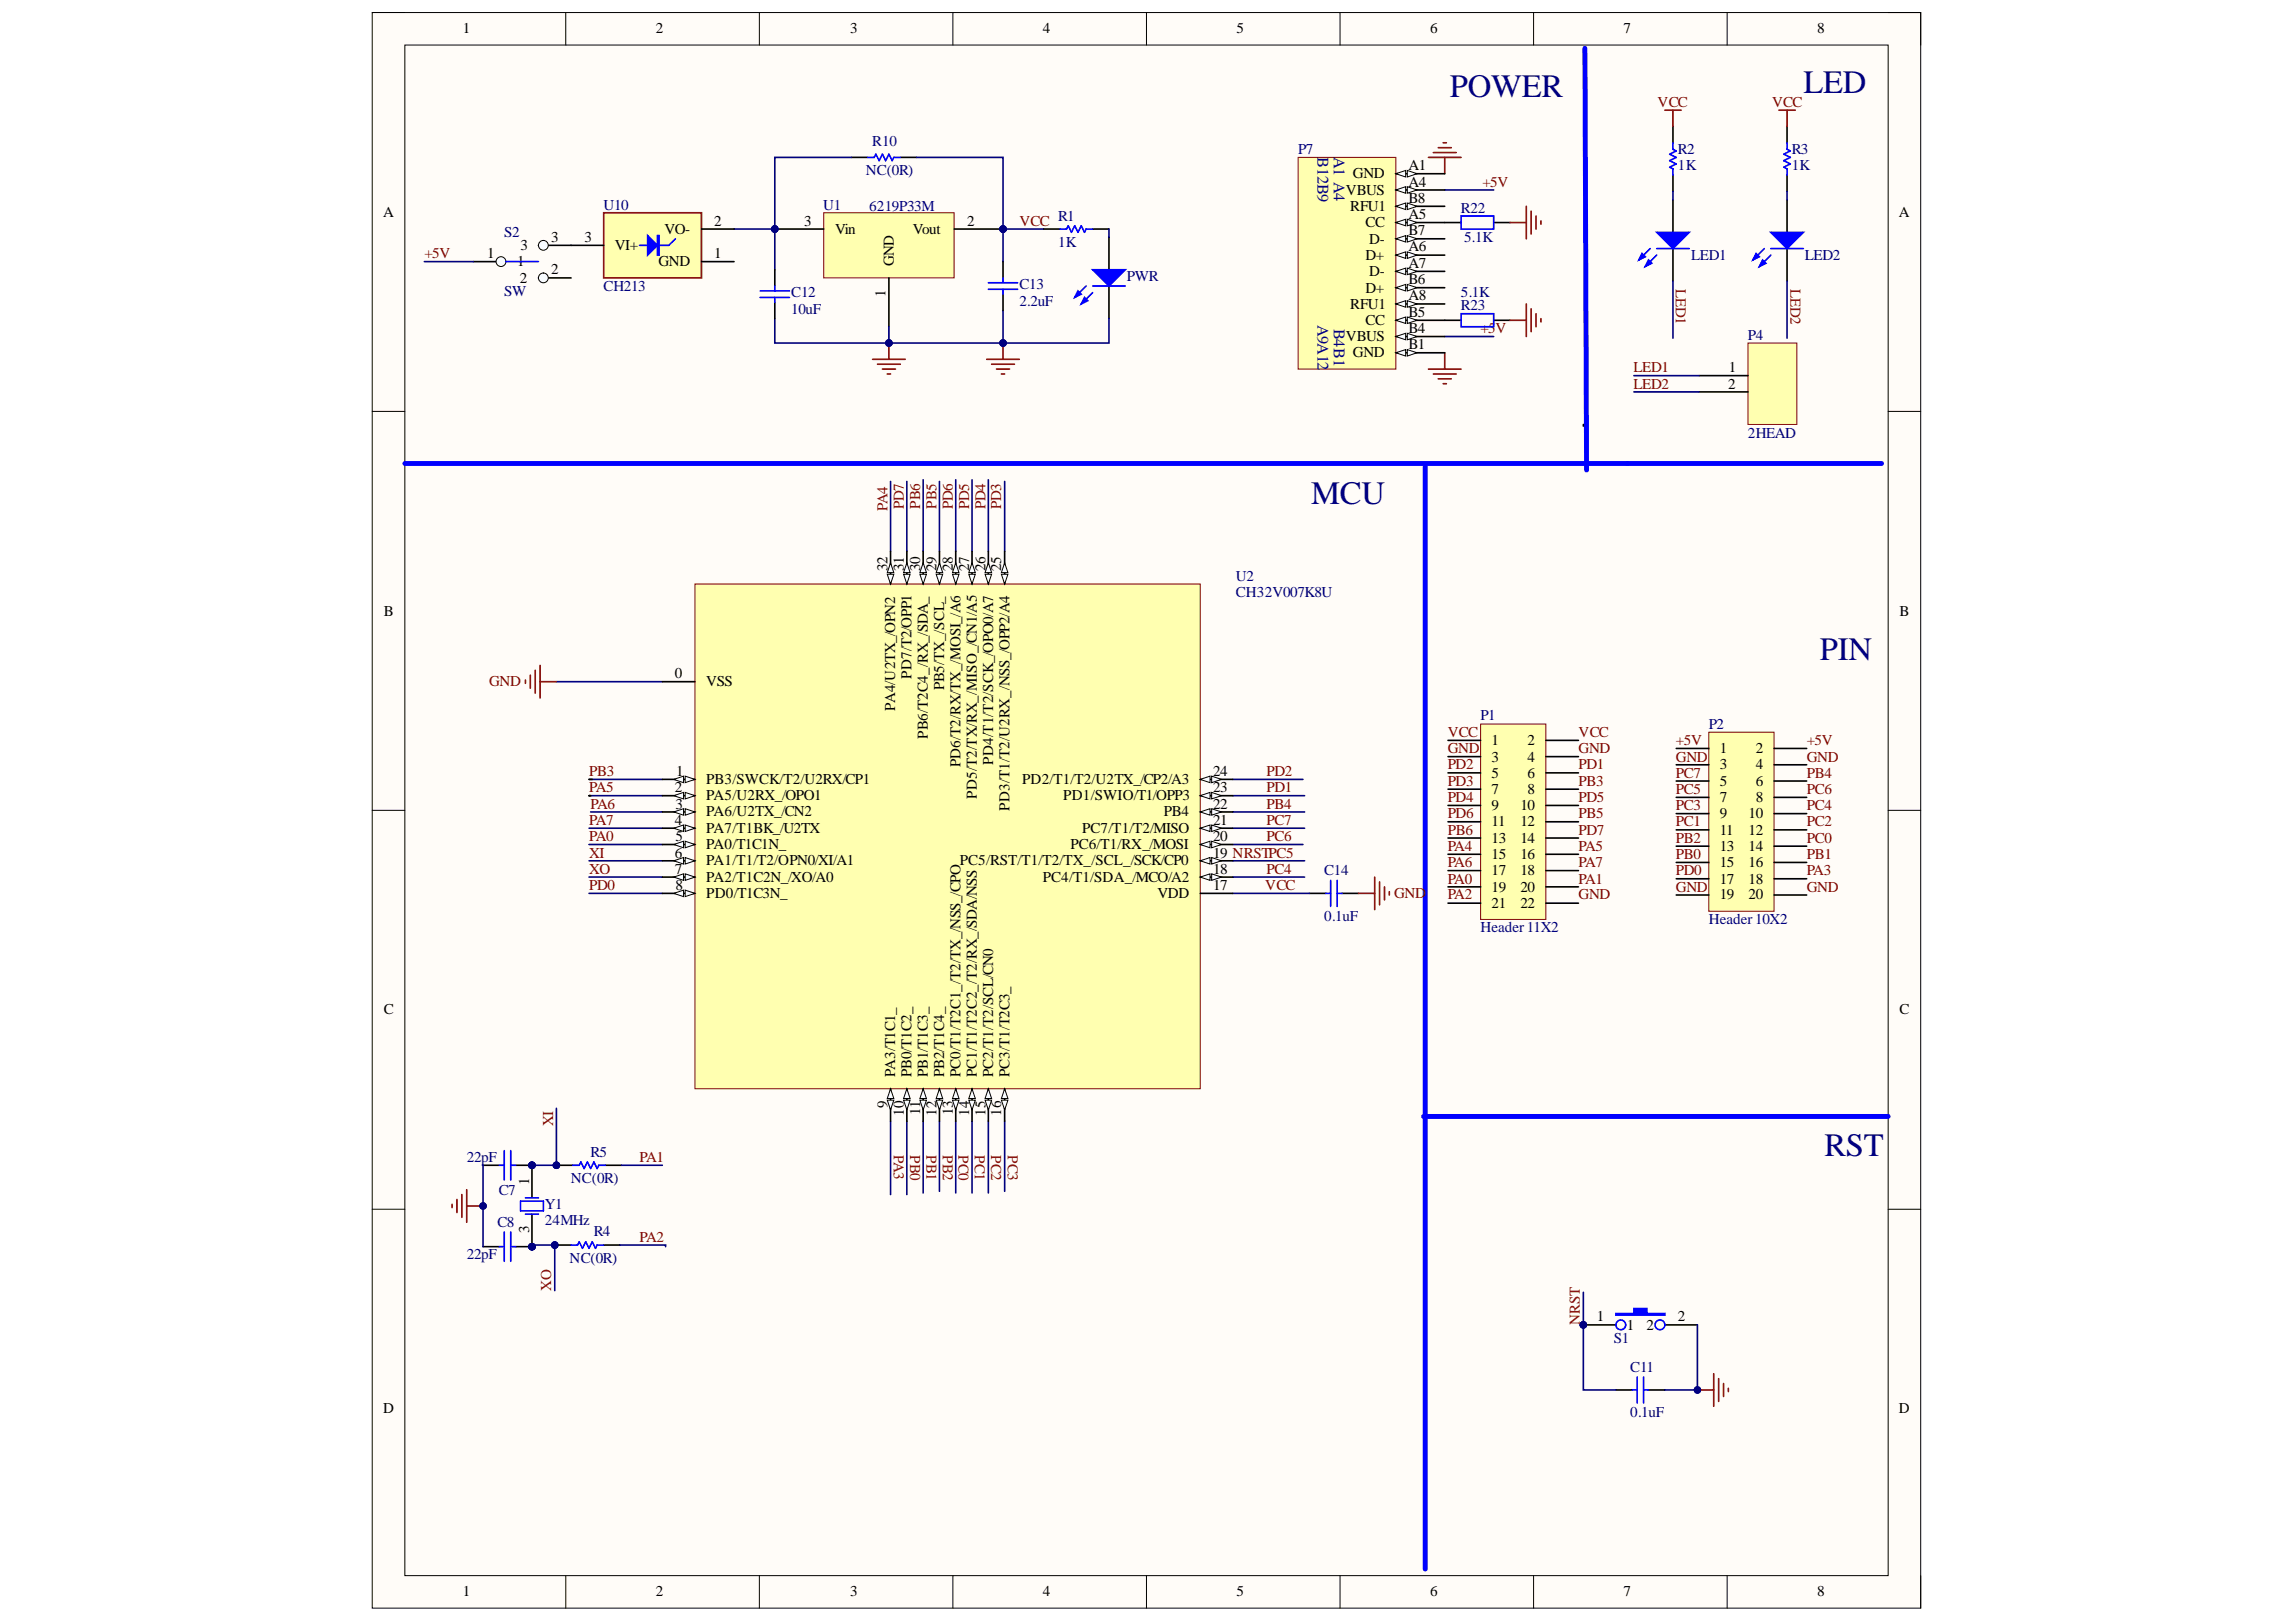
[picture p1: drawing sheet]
<svg xmlns="http://www.w3.org/2000/svg" width="297mm" height="210mm" viewBox="0 0 297 210" stroke-linecap="round" stroke-linejoin="round" font-family="sans-serif">
<defs><g id="words">
<g font-size="4.2" fill="#000080">
<text x="187.6" y="12.5">POWER</text>
<text x="233.3" y="12.1">LED</text>
<text x="169.6" y="65.2">MCU</text>
<text x="235.4" y="85.4">PIN</text>
<text x="236" y="149.6">RST</text>
</g>
<g font-size="2.1" fill="#000080">
<text x="170.5" y="20.4" transform="rotate(90 170.5 20.4)">B12B9</text>
<text x="172.6" y="20.4" transform="rotate(90 172.6 20.4)">A1 A4</text>
<text x="170.5" y="42.1" transform="rotate(90 170.5 42.1)">A9A12</text>
<text x="172.6" y="42.5" transform="rotate(90 172.6 42.5)">B4B1</text>
</g>
<g font-size="1.9">
<text x="59.9" y="4.3">1</text>
<text x="84.9" y="4.3">2</text>
<text x="110" y="4.3">3</text>
<text x="134.9" y="4.3">4</text>
<text x="160" y="4.3">5</text>
<text x="185" y="4.3">6</text>
<text x="210.1" y="4.3">7</text>
<text x="235.1" y="4.3">8</text>
<text x="175" y="23.1">GND</text>
<text x="182.2" y="22.1">A1</text>
<text x="49.6" y="28.1">A</text>
<text x="92.4" y="29.2">2</text>
<text x="104.1" y="29.2">3</text>
<text x="125.1" y="29.2">2</text>
<text x="174.1" y="25.2">VBUS</text>
<text x="174.7" y="27.3">RFU1</text>
<text x="176.6" y="29.4">CC</text>
<text x="182.2" y="26.3">B8</text>
<text x="182.2" y="24.2">A4</text>
<text x="182.2" y="28.4">A5</text>
<text x="245.7" y="28.1">A</text>
<text x="63" y="33.4">1</text>
<text x="66.9" y="34.5">1</text>
<text x="67.3" y="32.4">3</text>
<text x="71.3" y="31.3">3</text>
<text x="71.3" y="35.5">2</text>
<text x="75.6" y="31.3">3</text>
<text x="79.5" y="32.4">VI+</text>
<text x="85.2" y="34.5">GND</text>
<text x="86" y="30.3">VO-</text>
<text x="92.4" y="33.4">1</text>
<text x="108" y="30.3">Vin</text>
<text x="115.6" y="34.5" transform="rotate(-90 115.6 34.5)">GND</text>
<text x="118.1" y="30.3">Vout</text>
<text x="176.6" y="33.6">D+</text>
<text x="177.1" y="31.5">D-</text>
<text x="177.1" y="35.8">D-</text>
<text x="182.2" y="30.4">B7</text>
<text x="182.2" y="32.5">A6</text>
<text x="182.2" y="34.7">A7</text>
<text x="67.3" y="36.6">2</text>
<text x="114.5" y="38.4" transform="rotate(-90 114.5 38.4)">1</text>
<text x="174.7" y="40">RFU1</text>
<text x="176.6" y="37.9">D+</text>
<text x="182.2" y="41">B5</text>
<text x="182.2" y="36.8">B6</text>
<text x="182.2" y="38.9">A8</text>
<text x="174.1" y="44.1">VBUS</text>
<text x="175" y="46.2">GND</text>
<text x="176.6" y="42.1">CC</text>
<text x="182.2" y="45.2">B1</text>
<text x="182.2" y="43.1">B4</text>
<text x="223.6" y="50.3">2</text>
<text x="223.7" y="48.2">1</text>
<text x="114.8" y="73.9" transform="rotate(-90 114.8 73.9)">32</text>
<text x="116.9" y="73.9" transform="rotate(-90 116.9 73.9)">31</text>
<text x="119" y="73.9" transform="rotate(-90 119 73.9)">30</text>
<text x="121.1" y="73.9" transform="rotate(-90 121.1 73.9)">29</text>
<text x="123.3" y="73.9" transform="rotate(-90 123.3 73.9)">28</text>
<text x="125.4" y="73.9" transform="rotate(-90 125.4 73.9)">27</text>
<text x="127.5" y="73.9" transform="rotate(-90 127.5 73.9)">26</text>
<text x="129.5" y="73.9" transform="rotate(-90 129.5 73.9)">25</text>
<text x="49.7" y="79.7">B</text>
<text x="245.8" y="79.7">B</text>
<text x="87.3" y="87.7">0</text>
<text x="91.4" y="88.8">VSS</text>
<text x="117.9" y="87.8" transform="rotate(-90 117.9 87.8)">PD7/T2/OPP1</text>
<text x="122.2" y="89.3" transform="rotate(-90 122.2 89.3)">PB5/TX_/SCL_</text>
<text x="115.8" y="92" transform="rotate(-90 115.8 92)">PA4/U2TX_/OPN2</text>
<text x="120" y="95.6" transform="rotate(-90 120 95.6)">PB6/T2C4_/RX_/SDA_</text>
<text x="87.5" y="100.4">1</text>
<text x="91.4" y="101.5">PB3/SWCK/T2/U2RX/CP1</text>
<text x="124.3" y="99.3" transform="rotate(-90 124.3 99.3)">PD6/T2/RX/TX_/MOSI_/A6</text>
<text x="128.5" y="99" transform="rotate(-90 128.5 99)">PD4/T1/T2/SCK_/OPO0/A7</text>
<text x="132.2" y="101.5">PD2/T1/T2/U2TX_/CP2/A3</text>
<text x="156.9" y="100.4">24</text>
<text x="193" y="96.4">1</text>
<text x="193" y="98.6">3</text>
<text x="193" y="100.7">5</text>
<text x="197.6" y="96.4">2</text>
<text x="197.6" y="98.6">4</text>
<text x="197.6" y="100.7">6</text>
<text x="222.5" y="97.5">1</text>
<text x="222.5" y="99.6">3</text>
<text x="222.5" y="101.7">5</text>
<text x="227.1" y="97.5">2</text>
<text x="227.1" y="99.6">4</text>
<text x="227.1" y="101.7">6</text>
<text x="87.3" y="102.5">2</text>
<text x="87.3" y="106.8">4</text>
<text x="87.4" y="104.6">3</text>
<text x="91.4" y="103.5">PA5/U2RX_/OPO1</text>
<text x="91.4" y="105.7">PA6/U2TX_/CN2</text>
<text x="91.4" y="107.8">PA7/T1BK_/U2TX</text>
<text x="126.4" y="103.4" transform="rotate(-90 126.4 103.4)">PD5/T2/TX/RX_/MISO_/CN1/A5</text>
<text x="130.6" y="104.9" transform="rotate(-90 130.6 104.9)">PD3/T1/T2/U2RX_/NSS_/OPP2/A4</text>
<text x="137.6" y="103.5">PD1/SWIO/T1/OPP3</text>
<text x="140" y="107.8">PC7/T1/T2/MISO</text>
<text x="150.6" y="105.7">PB4</text>
<text x="156.9" y="102.5">23</text>
<text x="156.9" y="106.8">21</text>
<text x="156.9" y="104.6">22</text>
<text x="193" y="102.7">7</text>
<text x="193" y="104.8">9</text>
<text x="193" y="106.9">11</text>
<text x="196.7" y="104.8">10</text>
<text x="196.7" y="106.9">12</text>
<text x="197.6" y="102.7">8</text>
<text x="222.5" y="103.8">7</text>
<text x="222.5" y="105.9">9</text>
<text x="226.2" y="105.9">10</text>
<text x="227.1" y="103.8">8</text>
<text x="87.3" y="111">6</text>
<text x="87.3" y="113.1">7</text>
<text x="87.4" y="108.9">5</text>
<text x="91.4" y="112">PA1/T1/T2/OPN0/XI/A1</text>
<text x="91.4" y="109.9">PA0/T1C1N_</text>
<text x="124.2" y="112">PC5/RST/T1/T2/TX_/SCL_/SCK/CP0</text>
<text x="138.5" y="109.9">PC6/T1/RX_/MOSI</text>
<text x="156.9" y="113.1">18</text>
<text x="156.9" y="111">19 NRSTPC5</text>
<text x="156.9" y="108.9">20</text>
<text x="193" y="109">13</text>
<text x="193" y="111.2">15</text>
<text x="193" y="113.3">17</text>
<text x="196.7" y="109">14</text>
<text x="196.7" y="111.2">16</text>
<text x="196.7" y="113.3">18</text>
<text x="222.5" y="108">11</text>
<text x="222.5" y="110.1">13</text>
<text x="222.5" y="112.3">15</text>
<text x="226.2" y="108">12</text>
<text x="226.2" y="110.1">14</text>
<text x="226.2" y="112.3">16</text>
<text x="87.4" y="115.2">8</text>
<text x="91.4" y="114.1">PA2/T1C2N_/XO/A0</text>
<text x="91.4" y="116.2">PD0/T1C3N_</text>
<text x="134.9" y="114.1">PC4/T1/SDA_/MCO/A2</text>
<text x="149.7" y="116.2">VDD</text>
<text x="156.9" y="115.2">17</text>
<text x="193" y="115.4">19</text>
<text x="193" y="117.5">21</text>
<text x="196.7" y="115.4">20</text>
<text x="196.7" y="117.5">22</text>
<text x="222.5" y="114.4">17</text>
<text x="222.5" y="116.4">19</text>
<text x="226.2" y="114.4">18</text>
<text x="226.2" y="116.4">20</text>
<text x="49.7" y="131.3">C</text>
<text x="245.8" y="131.3">C</text>
<text x="114.8" y="143.4" transform="rotate(-90 114.8 143.4)">9</text>
<text x="115.8" y="139.4" transform="rotate(-90 115.8 139.4)">PA3/T1C1_</text>
<text x="117.9" y="139.4" transform="rotate(-90 117.9 139.4)">PB0/T1C2_</text>
<text x="120" y="139.4" transform="rotate(-90 120 139.4)">PB1/T1C3_</text>
<text x="122.2" y="139.4" transform="rotate(-90 122.2 139.4)">PB2/T1C4_</text>
<text x="124.3" y="139.4" transform="rotate(-90 124.3 139.4)">PC0/T1/T2C1_/T2/TX_/NSS_/CPO</text>
<text x="126.4" y="139.4" transform="rotate(-90 126.4 139.4)">PC1/T1/T2C2_/T2/RX_/SDA/NSS</text>
<text x="128.5" y="139.4" transform="rotate(-90 128.5 139.4)">PC2/T1/T2/SCL/CN0</text>
<text x="130.6" y="139.4" transform="rotate(-90 130.6 139.4)">PC3/T1/T2C3_</text>
<text x="116.9" y="144.4" transform="rotate(-90 116.9 144.4)">10</text>
<text x="119" y="144.3" transform="rotate(-90 119 144.3)">11</text>
<text x="121.1" y="144.4" transform="rotate(-90 121.1 144.4)">12</text>
<text x="123.3" y="144.3" transform="rotate(-90 123.3 144.3)">13</text>
<text x="125.4" y="144.4" transform="rotate(-90 125.4 144.4)">14</text>
<text x="127.5" y="144.4" transform="rotate(-90 127.5 144.4)">15</text>
<text x="129.5" y="144.4" transform="rotate(-90 129.5 144.4)">16</text>
<text x="68.4" y="153.3" transform="rotate(-90 68.4 153.3)">1</text>
<text x="68.4" y="159.6" transform="rotate(-90 68.4 159.6)">3</text>
<text x="206.6" y="171">1</text>
<text x="210.5" y="172.1">1</text>
<text x="213" y="172.1">2</text>
<text x="217.1" y="171">2</text>
<text x="49.6" y="182.9">D</text>
<text x="245.7" y="182.9">D</text>
<text x="59.9" y="206.6">1</text>
<text x="84.9" y="206.6">2</text>
<text x="110" y="206.6">3</text>
<text x="134.9" y="206.6">4</text>
<text x="160" y="206.6">5</text>
<text x="185" y="206.6">6</text>
<text x="210.1" y="206.6">7</text>
<text x="235.1" y="206.6">8</text>
</g>
<g font-size="1.9" fill="#800000">
<text x="214.5" y="13.9">VCC</text>
<text x="229.3" y="13.9">VCC</text>
<text x="131.9" y="29.2">VCC</text>
<text x="191.8" y="24.2">+5V</text>
<text x="54.9" y="33.4">+5V</text>
<text x="216.8" y="37.4" transform="rotate(90 216.8 37.4)">LED1</text>
<text x="231.6" y="37.4" transform="rotate(90 231.6 37.4)">LED2</text>
<text x="191.5" y="43.1">+5V</text>
<text x="211.3" y="48.2">LED1</text>
<text x="211.3" y="50.3">LED2</text>
<text x="116.9" y="65.8" transform="rotate(-90 116.9 65.8)">PD7</text>
<text x="119" y="65.8" transform="rotate(-90 119 65.8)">PB6</text>
<text x="121.1" y="65.8" transform="rotate(-90 121.1 65.8)">PB5</text>
<text x="123.3" y="65.8" transform="rotate(-90 123.3 65.8)">PD6</text>
<text x="125.4" y="65.8" transform="rotate(-90 125.4 65.8)">PD5</text>
<text x="127.5" y="65.8" transform="rotate(-90 127.5 65.8)">PD4</text>
<text x="129.5" y="65.8" transform="rotate(-90 129.5 65.8)">PD3</text>
<text x="114.8" y="66.1" transform="rotate(-90 114.8 66.1)">PA4</text>
<text x="63.3" y="88.8">GND</text>
<text x="187.3" y="95.3">VCC</text>
<text x="204.2" y="95.3">VCC</text>
<text x="76.2" y="100.4">PB3</text>
<text x="163.9" y="100.4">PD2</text>
<text x="187.3" y="97.5">GND</text>
<text x="187.3" y="101.7">PD3</text>
<text x="187.3" y="99.6">PD2</text>
<text x="204.2" y="97.5">GND</text>
<text x="204.2" y="101.7">PB3</text>
<text x="204.2" y="99.6">PD1</text>
<text x="216.8" y="98.6">GND</text>
<text x="216.8" y="96.4">+5V</text>
<text x="216.8" y="100.7">PC7</text>
<text x="233.7" y="98.6">GND</text>
<text x="233.7" y="96.4">+5V</text>
<text x="233.7" y="100.7">PB4</text>
<text x="76.2" y="102.5">PA5</text>
<text x="76.2" y="106.8">PA7</text>
<text x="76.4" y="104.6">PA6</text>
<text x="163.9" y="102.5">PD1</text>
<text x="163.9" y="104.6">PB4</text>
<text x="163.9" y="106.8">PC7</text>
<text x="187.3" y="105.9">PD6</text>
<text x="187.3" y="103.8">PD4</text>
<text x="204.2" y="105.9">PB5</text>
<text x="204.2" y="103.8">PD5</text>
<text x="216.8" y="106.9">PC1</text>
<text x="216.8" y="104.8">PC3</text>
<text x="216.8" y="102.7">PC5</text>
<text x="233.7" y="106.9">PC2</text>
<text x="233.7" y="102.7">PC6</text>
<text x="233.7" y="104.8">PC4</text>
<text x="76.2" y="108.9">PA0</text>
<text x="76.2" y="111">XI</text>
<text x="76.2" y="113.1">XO</text>
<text x="163.9" y="108.9">PC6</text>
<text x="163.9" y="113.1">PC4</text>
<text x="187.3" y="112.3">PA6</text>
<text x="187.3" y="110.1">PA4</text>
<text x="187.3" y="108">PB6</text>
<text x="204.2" y="110.1">PA5</text>
<text x="204.2" y="112.3">PA7</text>
<text x="204.2" y="108">PD7</text>
<text x="216.8" y="113.3">PD0</text>
<text x="216.8" y="111.2">PB0</text>
<text x="216.8" y="109">PB2</text>
<text x="233.7" y="113.3">PA3</text>
<text x="233.7" y="111.2">PB1</text>
<text x="233.7" y="109">PC0</text>
<text x="76.2" y="115.2">PD0</text>
<text x="163.7" y="115.2">VCC</text>
<text x="180.4" y="116.2">GND</text>
<text x="187.3" y="114.4">PA0</text>
<text x="187.3" y="116.4">PA2</text>
<text x="204.2" y="114.4">PA1</text>
<text x="204.2" y="116.4">GND</text>
<text x="216.8" y="115.4">GND</text>
<text x="233.7" y="115.4">GND</text>
<text x="71.6" y="145.7" transform="rotate(-90 71.6 145.7)">XI</text>
<text x="115.6" y="149.5" transform="rotate(90 115.6 149.5)">PA3</text>
<text x="117.8" y="149.5" transform="rotate(90 117.8 149.5)">PB0</text>
<text x="119.9" y="149.5" transform="rotate(90 119.9 149.5)">PB1</text>
<text x="122" y="149.5" transform="rotate(90 122 149.5)">PB2</text>
<text x="124" y="149.5" transform="rotate(90 124 149.5)">PC0</text>
<text x="126.1" y="149.5" transform="rotate(90 126.1 149.5)">PC1</text>
<text x="128.3" y="149.5" transform="rotate(90 128.3 149.5)">PC2</text>
<text x="130.4" y="149.5" transform="rotate(90 130.4 149.5)">PC3</text>
<text x="82.7" y="150.4">PA1</text>
<text x="82.7" y="160.7">PA2</text>
<text x="71.3" y="167" transform="rotate(-90 71.3 167)">XO</text>
<text x="204.4" y="171.4" transform="rotate(-90 204.4 171.4)">NRST</text>
</g>
<g font-size="1.9" fill="#000080">
<text x="112" y="22.7">NC(0R)</text>
<text x="112.9" y="18.8">R10</text>
<text x="167.9" y="19.9">P7</text>
<text x="217.1" y="22.1">1K</text>
<text x="217.1" y="19.9">R2</text>
<text x="231.8" y="22.1">1K</text>
<text x="231.8" y="19.9">R3</text>
<text x="78.1" y="27.1">U10</text>
<text x="106.5" y="27.1">U1</text>
<text x="112.4" y="27.3">6219P33M</text>
<text x="136.9" y="28.6">R1</text>
<text x="189" y="27.6">R22</text>
<text x="65.2" y="30.7">S2</text>
<text x="136.9" y="31.9">1K</text>
<text x="189.4" y="31.3">5.1K</text>
<text x="218.8" y="33.6">LED1</text>
<text x="233.5" y="33.6">LED2</text>
<text x="65.2" y="38.3">SW</text>
<text x="78.1" y="37.6">CH213</text>
<text x="102.4" y="38.5">C12</text>
<text x="102.4" y="40.6">10uF</text>
<text x="131.9" y="37.4">C13</text>
<text x="131.9" y="39.6">2.2uF</text>
<text x="145.8" y="36.3">PWR</text>
<text x="189" y="40.1">R23</text>
<text x="189" y="38.5">5.1K</text>
<text x="226.1" y="44">P4</text>
<text x="226.1" y="56.6">2HEAD</text>
<text x="159.9" y="75.1">U2</text>
<text x="159.9" y="77.3">CH32V007K8U</text>
<text x="191.5" y="93.2">P1</text>
<text x="221.1" y="94.3">P2</text>
<text x="171.3" y="113.3">C14</text>
<text x="171.3" y="119.2">0.1uF</text>
<text x="221.1" y="119.6">Header 10X2</text>
<text x="191.5" y="120.6">Header 11X2</text>
<text x="76.4" y="149.7">R5</text>
<text x="60.4" y="150.4">22pF</text>
<text x="64.5" y="154.6">C7</text>
<text x="73.9" y="153.1">NC(0R)</text>
<text x="64.4" y="158.8">C8</text>
<text x="70.5" y="156.5">Y1</text>
<text x="70.5" y="158.6">24MHz</text>
<text x="76.8" y="160">R4</text>
<text x="60.4" y="163">22pF</text>
<text x="73.7" y="163.4">NC(0R)</text>
<text x="208.8" y="173.8">S1</text>
<text x="210.9" y="177.5">C11</text>
<text x="210.9" y="183.4">0.1uF</text>
</g>
</g></defs>
<path d="M48.2 1.6h200.3v206.5h-200.3z" fill-rule="evenodd" fill="#fffcf8"/>
<path d="M48.2 1.6h200.3v206.5h-200.3z" fill="none" stroke="#000" stroke-width=".13"/>
<path d="M52.4 5.8h191.9v198.1h-191.9z" fill-rule="evenodd" fill="#fffcf8"/>
<g fill="none" stroke="#000" stroke-width=".13">
<path d="M48.2 1.6h4.2M52.4 5.8h191.9v198.1h-191.9zM73.2 1.6v4.2M98.2 1.6v4.2M123.3 1.6v4.2M148.3 1.6v4.2M173.4 1.6v4.2M198.4 1.6v4.2M223.4 1.6v4.2M244.3 1.6h4.2v4.2M48.2 53.2h4.2M244.3 53.2h4.2"/>
<path d="M48.2 104.9h4.2M244.3 104.9h4.2M48.2 156.5h4.2M244.3 156.5h4.2M73.2 203.9v4.2M98.2 203.9v4.2M123.3 203.9v4.2M148.3 203.9v4.2M173.4 203.9v4.2M198.4 203.9v4.2M223.4 203.9v4.2M248.5 203.9v4.2"/>
</g>
<path d="M112.9 46.5h4.2M113.5 47.1h3M114.2 47.8h1.6M114.8 48.4h.4M115 44.4v2.1" fill="none" stroke="#800000" stroke-width=".21"/>
<circle cx="115" cy="44.4" r=".42" fill="#000080"/>
<circle cx="115" cy="44.4" r=".42" fill="none" stroke="#000080" stroke-width=".13"/>
<path d="M127.7 46.5h4.2M128.3 47.1h2.9M128.9 47.8h1.7M129.6 48.4h.4M129.8 44.4v2.1" fill="none" stroke="#800000" stroke-width=".21"/>
<circle cx="129.8" cy="44.4" r=".42" fill="#000080"/>
<circle cx="129.8" cy="44.4" r=".42" fill="none" stroke="#000080" stroke-width=".13"/>
<path d="M135 29.6h-5.2v4.3" fill="none" stroke="#000080" stroke-width=".21"/>
<circle cx="129.8" cy="29.6" r=".42" fill="#000080"/>
<circle cx="129.8" cy="29.6" r=".42" fill="none" stroke="#000080" stroke-width=".13"/>
<path d="M143.5 30.7v4.2M143.5 37v4.2" fill="none" stroke="#000" stroke-width=".21"/>
<path d="M141.4 34.9h4.2l-2.1 2.1z" fill="#00f"/>
<path d="M140.5 37l-1.5 1.5M141.4 34.9h4.2l-2.1 2.1zM141.4 37.9l-1.5 1.4" fill="none" stroke="#00f" stroke-width=".21"/>
<path d="M140.3 38.5l.4 .4-.8 .4z" fill="#00f"/>
<path d="M140.3 38.5l.4 .4-.8 .4z" fill="none" stroke="#00f" stroke-width=".21"/>
<path d="M139.5 37.6l.4 .5-.9 .4z" fill="#00f"/>
<path d="M137.1 29.6h.9l.2-.4 .4 .9 .4-.9 .5 .9 .4-.9 .4 .9 .2-.5h.9M139.5 37.6l.4 .5-.9 .4zM141.4 37h4.2" fill="none" stroke="#00f" stroke-width=".21"/>
<path d="M135 29.6h2.1M141.4 29.6h2.1" fill="none" stroke="#000" stroke-width=".21"/>
<path d="M100.2 41.2v3.2h43.3v-3.2" fill="none" stroke="#000080" stroke-width=".21"/>
<circle cx="115" cy="44.4" r=".42" fill="#000080"/>
<circle cx="115" cy="44.4" r=".42" fill="none" stroke="#000080" stroke-width=".13"/>
<circle cx="129.8" cy="44.4" r=".42" fill="#000080"/>
<circle cx="129.8" cy="44.4" r=".42" fill="none" stroke="#000080" stroke-width=".13"/>
<path d="M143.5 29.6v1.1" fill="none" stroke="#000080" stroke-width=".21"/>
<path d="M61.2 33.9h4.2" fill="none" stroke="#000" stroke-width=".21"/>
<circle cx="64.8" cy="33.9" r=".63" fill="#f8fcff"/>
<circle cx="64.8" cy="33.9" r=".63" fill="none" stroke="#000" stroke-width=".13"/>
<path d="M69.7 31.7h4.2" fill="none" stroke="#000" stroke-width=".21"/>
<circle cx="70.3" cy="31.7" r=".63" fill="#f8fcff"/>
<circle cx="70.3" cy="31.7" r=".63" fill="none" stroke="#000" stroke-width=".13"/>
<path d="M69.7 36h4.2" fill="none" stroke="#000" stroke-width=".21"/>
<circle cx="70.3" cy="36" r=".63" fill="#f8fcff"/>
<circle cx="70.3" cy="36" r=".63" fill="none" stroke="#000" stroke-width=".13"/>
<path d="M65.4 33.9h4.3" fill="none" stroke="#00f" stroke-width=".21"/>
<path d="M54.9 33.9h6.3M95 29.6h5.2v5.3" fill="none" stroke="#000080" stroke-width=".21"/>
<circle cx="100.2" cy="29.6" r=".42" fill="#000080"/>
<circle cx="100.2" cy="29.6" r=".42" fill="none" stroke="#000080" stroke-width=".13"/>
<path d="M129.8 40.2v4.2" fill="none" stroke="#000080" stroke-width=".21"/>
<circle cx="129.8" cy="44.4" r=".42" fill="#000080"/>
<circle cx="129.8" cy="44.4" r=".42" fill="none" stroke="#000080" stroke-width=".13"/>
<path d="M216.4 25.9v4.2M216.4 32.2v4.2" fill="none" stroke="#000" stroke-width=".21"/>
<path d="M214.3 30.1h4.2l-2.1 2.1z" fill="#00f"/>
<path d="M213.5 32.2l-1.5 1.4M214.3 30.1h4.2l-2.1 2.1zM214.3 33l-1.5 1.5" fill="none" stroke="#00f" stroke-width=".21"/>
<path d="M213.3 33.6l.4 .5-.9 .4z" fill="#00f"/>
<path d="M213.3 33.6l.4 .5-.9 .4z" fill="none" stroke="#00f" stroke-width=".21"/>
<path d="M212.4 32.8l.4 .4-.8 .4z" fill="#00f"/>
<path d="M216.4 18.5v.8l.5 .2-.9 .5 .9 .4-.9 .4 .9 .4-.9 .4 .4 .2v.9M212.4 32.8l.4 .4-.8 .4zM214.3 32.2h4.2" fill="none" stroke="#00f" stroke-width=".21"/>
<path d="M216.4 16.4v2.1M216.4 22.7v2.1M231.2 25.9v4.2M231.2 32.2v4.2" fill="none" stroke="#000" stroke-width=".21"/>
<path d="M229.1 30.1h4.2l-2.1 2.1z" fill="#00f"/>
<path d="M228.2 32.2l-1.4 1.4M229.1 30.1h4.2l-2.1 2.1zM229.1 33l-1.5 1.5" fill="none" stroke="#00f" stroke-width=".21"/>
<path d="M228 33.6l.5 .5-.9 .4z" fill="#00f"/>
<path d="M228 33.6l.5 .5-.9 .4z" fill="none" stroke="#00f" stroke-width=".21"/>
<path d="M227.2 32.8l.4 .4-.8 .4z" fill="#00f"/>
<path d="M231.2 18.5v.8l.4 .2-.8 .5 .8 .4-.8 .4 .8 .4-.8 .4 .4 .2v.9M227.2 32.8l.4 .4-.8 .4zM229.1 32.2h4.2" fill="none" stroke="#00f" stroke-width=".21"/>
<path d="M231.2 16.4v2.1M231.2 22.7v2.1" fill="none" stroke="#000" stroke-width=".21"/>
<path d="M216.4 24.8v1.1M216.4 36.4v7.4M231.2 24.8v1.1M231.2 36.4v7.4" fill="none" stroke="#000080" stroke-width=".21"/>
<path d="M226.1 44.4h6.4v10.5h-6.4z" fill-rule="evenodd" fill="#ffffb0"/>
<path d="M226.1 44.4h6.4v10.5h-6.4z" fill="none" stroke="#800000" stroke-width=".13"/>
<path d="M100.2 34.9v2.1M100.2 39.1v2.1M129.8 33.9v2.1M129.8 38.1v2.1M219.8 48.6h6.3M219.8 50.7h6.3" fill="none" stroke="#000" stroke-width=".21"/>
<path d="M211.4 48.6h8.4M211.4 50.7h8.4" fill="none" stroke="#000080" stroke-width=".21"/>
<path d="M98.3 38.5h3.8M98.3 37.6h3.8M100.2 37v.6M100.2 38.5v.6M127.9 36.6h3.8M127.9 37.4h3.8M129.8 36v.6M129.8 37.4v.7" fill="none" stroke="#00f" stroke-width=".21"/>
<path d="M215.4 14.3h2.1M216.4 14.3v2.1M230.1 14.3h2.2M231.2 14.3v2.1" fill="none" stroke="#800000" stroke-width=".21"/>
<circle cx="100.2" cy="29.6" r=".42" fill="#000080"/>
<circle cx="100.2" cy="29.6" r=".42" fill="none" stroke="#000080" stroke-width=".13"/>
<circle cx="129.8" cy="29.6" r=".42" fill="#000080"/>
<circle cx="129.8" cy="29.6" r=".42" fill="none" stroke="#000080" stroke-width=".13"/>
<path d="M106.6 27.5h16.8v8.5h-16.8z" fill-rule="evenodd" fill="#ffffb0"/>
<path d="M106.6 27.5h16.8v8.5h-16.8z" fill="none" stroke="#800000" stroke-width=".13"/>
<path d="M100.2 29.6h6.4" fill="none" stroke="#000" stroke-width=".21"/>
<circle cx="100.2" cy="29.6" r=".42" fill="#000080"/>
<circle cx="100.2" cy="29.6" r=".42" fill="none" stroke="#000080" stroke-width=".13"/>
<path d="M115 36v6.3M123.4 29.6h6.4" fill="none" stroke="#000" stroke-width=".21"/>
<circle cx="129.8" cy="29.6" r=".42" fill="#000080"/>
<circle cx="129.8" cy="29.6" r=".42" fill="none" stroke="#000080" stroke-width=".13"/>
<path d="M115 42.3v2.1" fill="none" stroke="#000080" stroke-width=".21"/>
<circle cx="115" cy="44.4" r=".42" fill="#000080"/>
<circle cx="115" cy="44.4" r=".42" fill="none" stroke="#000080" stroke-width=".13"/>
<path d="M110.2 20.4h2.1M116.5 20.4h2.1" fill="none" stroke="#000" stroke-width=".21"/>
<path d="M112.3 20.4h.8l.2-.4 .4 .8 .5-.8 .4 .8 .4-.8 .4 .8 .2-.4h.9" fill="none" stroke="#00f" stroke-width=".21"/>
<path d="M110.2 20.4h-10v9.2" fill="none" stroke="#000080" stroke-width=".21"/>
<circle cx="100.2" cy="29.6" r=".42" fill="#000080"/>
<circle cx="100.2" cy="29.6" r=".42" fill="none" stroke="#000080" stroke-width=".13"/>
<path d="M118.6 20.4h11.2v9.2" fill="none" stroke="#000080" stroke-width=".21"/>
<circle cx="129.8" cy="29.6" r=".42" fill="#000080"/>
<circle cx="129.8" cy="29.6" r=".42" fill="none" stroke="#000080" stroke-width=".13"/>
<circle cx="68.8" cy="150.8" r=".42" fill="#000080"/>
<circle cx="68.8" cy="150.8" r=".42" fill="none" stroke="#000080" stroke-width=".13"/>
<circle cx="68.8" cy="161.3" r=".42" fill="#000080"/>
<circle cx="68.8" cy="161.3" r=".42" fill="none" stroke="#000080" stroke-width=".13"/>
<path d="M68.8 150.8v4.2" fill="none" stroke="#000" stroke-width=".21"/>
<circle cx="68.8" cy="150.8" r=".42" fill="#000080"/>
<circle cx="68.8" cy="150.8" r=".42" fill="none" stroke="#000080" stroke-width=".13"/>
<path d="M68.8 157.1v4.2" fill="none" stroke="#000" stroke-width=".21"/>
<circle cx="68.8" cy="161.3" r=".42" fill="#000080"/>
<circle cx="68.8" cy="161.3" r=".42" fill="none" stroke="#000080" stroke-width=".13"/>
<path d="M67.3 155.4h3v1.3h-3zM68 157.1h1.7M68 155h1.7" fill="none" stroke="#00f" stroke-width=".21"/>
<path d="M58.5 155.9v.4M59.1 155.2v1.7M59.8 154.6v2.9M60.4 154v4.2M60.4 156.1h2.1" fill="none" stroke="#800000" stroke-width=".21"/>
<circle cx="62.5" cy="156.1" r=".42" fill="#000080"/>
<circle cx="62.5" cy="156.1" r=".42" fill="none" stroke="#000080" stroke-width=".13"/>
<circle cx="68.8" cy="161.3" r=".42" fill="#000080"/>
<circle cx="68.8" cy="161.3" r=".42" fill="none" stroke="#000080" stroke-width=".13"/>
<path d="M62.5 161.3h2.1M66.7 161.3h2.1" fill="none" stroke="#000" stroke-width=".21"/>
<circle cx="68.8" cy="161.3" r=".42" fill="#000080"/>
<circle cx="68.8" cy="161.3" r=".42" fill="none" stroke="#000080" stroke-width=".13"/>
<path d="M65.2 159.4v3.8M66.1 159.4v3.8M64.6 161.3h.6M66.1 161.3h.6" fill="none" stroke="#00f" stroke-width=".21"/>
<circle cx="68.8" cy="150.8" r=".42" fill="#000080"/>
<circle cx="68.8" cy="150.8" r=".42" fill="none" stroke="#000080" stroke-width=".13"/>
<path d="M62.5 150.8h2.1M66.7 150.8h2.1" fill="none" stroke="#000" stroke-width=".21"/>
<circle cx="68.8" cy="150.8" r=".42" fill="#000080"/>
<circle cx="68.8" cy="150.8" r=".42" fill="none" stroke="#000080" stroke-width=".13"/>
<path d="M64.6 150.8h.6M65.2 148.9v3.8M66.1 150.8h.6M66.1 148.9v3.8" fill="none" stroke="#00f" stroke-width=".21"/>
<path d="M62.5 150.8v10.5" fill="none" stroke="#000080" stroke-width=".21"/>
<circle cx="62.5" cy="156.1" r=".42" fill="#000080"/>
<circle cx="62.5" cy="156.1" r=".42" fill="none" stroke="#000080" stroke-width=".13"/>
<circle cx="71.8" cy="161.1" r=".42" fill="#000080"/>
<circle cx="71.8" cy="161.1" r=".42" fill="none" stroke="#000080" stroke-width=".13"/>
<path d="M71.8 161.1h2.1M78.1 161.1h2.1" fill="none" stroke="#000" stroke-width=".21"/>
<circle cx="71.8" cy="161.1" r=".42" fill="#000080"/>
<circle cx="71.8" cy="161.1" r=".42" fill="none" stroke="#000080" stroke-width=".13"/>
<path d="M73.9 161.1h.8l.2-.4 .5 .8 .4-.8 .4 .8 .4-.8 .4 .8 .3-.4h.8" fill="none" stroke="#00f" stroke-width=".21"/>
<circle cx="72" cy="150.8" r=".42" fill="#000080"/>
<circle cx="72" cy="150.8" r=".42" fill="none" stroke="#000080" stroke-width=".13"/>
<path d="M72 150.8h2.1M78.3 150.8h2.1" fill="none" stroke="#000" stroke-width=".21"/>
<circle cx="72" cy="150.8" r=".42" fill="#000080"/>
<circle cx="72" cy="150.8" r=".42" fill="none" stroke="#000080" stroke-width=".13"/>
<path d="M74.1 150.8h.8l.2-.4 .5 .8 .4-.8 .4 .8 .4-.8 .5 .8 .2-.4h.8" fill="none" stroke="#00f" stroke-width=".21"/>
<path d="M72 143.4v7.4h-3.2" fill="none" stroke="#000080" stroke-width=".21"/>
<circle cx="68.8" cy="150.8" r=".42" fill="#000080"/>
<circle cx="68.8" cy="150.8" r=".42" fill="none" stroke="#000080" stroke-width=".13"/>
<circle cx="72" cy="150.8" r=".42" fill="#000080"/>
<circle cx="72" cy="150.8" r=".42" fill="none" stroke="#000080" stroke-width=".13"/>
<path d="M68.8 161.3v-.2h3v5.9" fill="none" stroke="#000080" stroke-width=".21"/>
<circle cx="68.8" cy="161.3" r=".42" fill="#000080"/>
<circle cx="68.8" cy="161.3" r=".42" fill="none" stroke="#000080" stroke-width=".13"/>
<circle cx="71.8" cy="161.1" r=".42" fill="#000080"/>
<circle cx="71.8" cy="161.1" r=".42" fill="none" stroke="#000080" stroke-width=".13"/>
<path d="M80.4 150.8h5.3M80.2 161.1h5.9v.2" fill="none" stroke="#000080" stroke-width=".21"/>
<path d="M209.1 179.9h2.1M213.3 179.9h2.1" fill="none" stroke="#000" stroke-width=".21"/>
<path d="M211.2 179.9h.6M211.8 178.2v3.4M212.6 178.2v3.4M212.6 179.9h.7" fill="none" stroke="#00f" stroke-width=".21"/>
<circle cx="204.8" cy="171.5" r=".42" fill="#000080"/>
<circle cx="204.8" cy="171.5" r=".42" fill="none" stroke="#000080" stroke-width=".13"/>
<path d="M204.8 171.5h4.3" fill="none" stroke="#000" stroke-width=".21"/>
<circle cx="204.8" cy="171.5" r=".42" fill="#000080"/>
<circle cx="204.8" cy="171.5" r=".42" fill="none" stroke="#000080" stroke-width=".13"/>
<path d="M215.4 171.5h4.2" fill="none" stroke="#000" stroke-width=".21"/>
<path d="M209.1 170h2.3v-.7h1.7v.7h2.3v.2h-6.3z" fill-rule="evenodd" fill="#00f"/>
<g fill="none" stroke="#00f" stroke-width=".21">
<path d="M209.1 170h2.3v-.7h1.7v.7h2.3v.2h-6.3z"/>
<circle cx="209.7" cy="171.5" r=".63"/>
<circle cx="214.8" cy="171.5" r=".63"/>
</g>
<path d="M204.8 167.2v12.7h4.3" fill="none" stroke="#000080" stroke-width=".21"/>
<circle cx="204.8" cy="171.5" r=".42" fill="#000080"/>
<circle cx="204.8" cy="171.5" r=".42" fill="none" stroke="#000080" stroke-width=".13"/>
<path d="M219.6 171.5v8.4h-4.2" fill="none" stroke="#000080" stroke-width=".21"/>
<circle cx="219.6" cy="179.9" r=".42" fill="#000080"/>
<circle cx="219.6" cy="179.9" r=".42" fill="none" stroke="#000080" stroke-width=".13"/>
<path d="M219.6 179.9h2.1M221.7 177.8v4.2M222.3 178.4v3M223 179v1.7M223.6 179.7v.4" fill="none" stroke="#800000" stroke-width=".21"/>
<circle cx="219.6" cy="179.9" r=".42" fill="#000080"/>
<circle cx="219.6" cy="179.9" r=".42" fill="none" stroke="#000080" stroke-width=".13"/>
<circle cx="204.8" cy="171.5" r=".42" fill="#000080"/>
<circle cx="204.8" cy="171.5" r=".42" fill="none" stroke="#000080" stroke-width=".13"/>
<g fill="none" stroke="#000080" stroke-width=".21">
<path d="M186.9 24.6h6.3M186.9 43.6h6.3M115.2 62.3v9.1M117.3 62.3v9.1M119.4 62.1v9.3M121.5 62.3v9.1M123.6 62.1v9.3M125.8 62.1v9.3M127.9 62.1v9.3M130 62.3v9.1M72 88.2h13.7M76.2 100.9h9.5"/>
<path d="M76.2 103h9.5M76.4 105.1h9.3M159.5 100.9h9.1M159.5 103h9.3M159.5 105.1h9.3M159.5 113.5h9.3M159.5 111.4h9.3M159.5 109.3h9.1M159.5 107.2h9.3M115.2 145.1v9.5M117.3 145.1v9.5M119.4 145.1v9.3"/>
<path d="M121.5 145.1v9.1M123.6 145.1v9.3M125.8 145.1v9.3M127.9 145.1v9.3M130 145.1v9.1"/>
</g>
<g fill="none" stroke="#800000" stroke-width=".21">
<path d="M185.4 19.7h3M186.1 19.1h1.7M186.7 18.5h.4M184.8 20.4h4.2M186.9 20.4v2.1M184.8 47.8h4.2M185.4 48.4h3M186.1 49h1.7M186.7 49.7h.4M186.9 45.7v2.1M68 88v.4M68.6 87.4v1.7"/>
<path d="M69.2 86.7v3M69.9 86.1v4.2M69.9 88.2h2.1"/>
</g>
<path d="M167.9 20.4h12.7v27.4h-12.7z" fill-rule="evenodd" fill="#ffffb0"/>
<path d="M167.9 20.4h12.7v27.4h-12.7z" fill="none" stroke="#800000" stroke-width=".13"/>
<path d="M180.6 45.7h6.3" fill="none" stroke="#000" stroke-width=".21"/>
<path d="M180.6 45.7l1.3-.5v.9z" fill="#f8fcff"/>
<path d="M180.6 45.7l1.3-.5v.9z" fill="none" stroke="#000" stroke-width=".13"/>
<path d="M182.1 45.2l1.2 .5-1.2 .4z" fill="#f8fcff"/>
<path d="M182.1 45.2l1.2 .5-1.2 .4z" fill="none" stroke="#000" stroke-width=".13"/>
<path d="M180.6 43.6h6.3" fill="none" stroke="#000" stroke-width=".21"/>
<path d="M180.6 43.6l1.3-.5v.9z" fill="#f8fcff"/>
<path d="M180.6 43.6l1.3-.5v.9z" fill="none" stroke="#000" stroke-width=".13"/>
<path d="M182.1 43.1l1.2 .5-1.2 .4z" fill="#f8fcff"/>
<path d="M182.1 43.1l1.2 .5-1.2 .4z" fill="none" stroke="#000" stroke-width=".13"/>
<path d="M180.6 41.4h6.3" fill="none" stroke="#000" stroke-width=".21"/>
<path d="M180.6 41.4l1.3-.4v.9z" fill="#f8fcff"/>
<path d="M180.6 41.4l1.3-.4v.9z" fill="none" stroke="#000" stroke-width=".13"/>
<path d="M182.1 41l1.2 .4-1.2 .5z" fill="#f8fcff"/>
<path d="M182.1 41l1.2 .4-1.2 .5z" fill="none" stroke="#000" stroke-width=".13"/>
<path d="M180.6 37.2h6.3" fill="none" stroke="#000" stroke-width=".21"/>
<path d="M180.6 37.2l1.3-.4v.9z" fill="#f8fcff"/>
<path d="M180.6 37.2l1.3-.4v.9z" fill="none" stroke="#000" stroke-width=".13"/>
<path d="M182.1 36.8l1.2 .4-1.2 .5z" fill="#f8fcff"/>
<path d="M182.1 36.8l1.2 .4-1.2 .5z" fill="none" stroke="#000" stroke-width=".13"/>
<path d="M180.6 30.9h6.3" fill="none" stroke="#000" stroke-width=".21"/>
<path d="M180.6 30.9l1.3-.4v.8z" fill="#f8fcff"/>
<path d="M180.6 30.9l1.3-.4v.8z" fill="none" stroke="#000" stroke-width=".13"/>
<path d="M182.1 30.5l1.2 .4-1.2 .4z" fill="#f8fcff"/>
<path d="M182.1 30.5l1.2 .4-1.2 .4z" fill="none" stroke="#000" stroke-width=".13"/>
<path d="M180.6 26.7h6.3" fill="none" stroke="#000" stroke-width=".21"/>
<path d="M180.6 26.7l1.3-.4v.8z" fill="#f8fcff"/>
<path d="M180.6 26.7l1.3-.4v.8z" fill="none" stroke="#000" stroke-width=".13"/>
<path d="M182.1 26.3l1.2 .4-1.2 .4z" fill="#f8fcff"/>
<path d="M182.1 26.3l1.2 .4-1.2 .4z" fill="none" stroke="#000" stroke-width=".13"/>
<path d="M180.6 22.5h6.3" fill="none" stroke="#000" stroke-width=".21"/>
<path d="M180.6 22.5l1.3-.4v.8z" fill="#f8fcff"/>
<path d="M180.6 22.5l1.3-.4v.8z" fill="none" stroke="#000" stroke-width=".13"/>
<path d="M182.1 22.1l1.2 .4-1.2 .4z" fill="#f8fcff"/>
<path d="M182.1 22.1l1.2 .4-1.2 .4z" fill="none" stroke="#000" stroke-width=".13"/>
<path d="M180.6 24.6h6.3" fill="none" stroke="#000" stroke-width=".21"/>
<path d="M180.6 24.6l1.3-.4v.8z" fill="#f8fcff"/>
<path d="M180.6 24.6l1.3-.4v.8z" fill="none" stroke="#000" stroke-width=".13"/>
<path d="M182.1 24.2l1.2 .4-1.2 .4z" fill="#f8fcff"/>
<path d="M182.1 24.2l1.2 .4-1.2 .4z" fill="none" stroke="#000" stroke-width=".13"/>
<path d="M180.6 28.8h6.3" fill="none" stroke="#000" stroke-width=".21"/>
<path d="M180.6 28.8l1.3-.4v.8z" fill="#f8fcff"/>
<path d="M180.6 28.8l1.3-.4v.8z" fill="none" stroke="#000" stroke-width=".13"/>
<path d="M182.1 28.4l1.2 .4-1.2 .4z" fill="#f8fcff"/>
<path d="M182.1 28.4l1.2 .4-1.2 .4z" fill="none" stroke="#000" stroke-width=".13"/>
<path d="M180.6 33h6.3" fill="none" stroke="#000" stroke-width=".21"/>
<path d="M180.6 33l1.3-.4v.8z" fill="#f8fcff"/>
<path d="M180.6 33l1.3-.4v.8z" fill="none" stroke="#000" stroke-width=".13"/>
<path d="M182.1 32.6l1.2 .4-1.2 .4z" fill="#f8fcff"/>
<path d="M182.1 32.6l1.2 .4-1.2 .4z" fill="none" stroke="#000" stroke-width=".13"/>
<path d="M180.6 35.1h6.3" fill="none" stroke="#000" stroke-width=".21"/>
<path d="M180.6 35.1l1.3-.4v.8z" fill="#f8fcff"/>
<path d="M180.6 35.1l1.3-.4v.8z" fill="none" stroke="#000" stroke-width=".13"/>
<path d="M182.1 34.7l1.2 .4-1.2 .4z" fill="#f8fcff"/>
<path d="M182.1 34.7l1.2 .4-1.2 .4z" fill="none" stroke="#000" stroke-width=".13"/>
<path d="M180.6 39.3h6.3" fill="none" stroke="#000" stroke-width=".21"/>
<path d="M180.6 39.3l1.3-.4v.9z" fill="#f8fcff"/>
<path d="M180.6 39.3l1.3-.4v.9z" fill="none" stroke="#000" stroke-width=".13"/>
<path d="M182.1 38.9l1.2 .4-1.2 .5z" fill="#f8fcff"/>
<path d="M182.1 38.9l1.2 .4-1.2 .5z" fill="none" stroke="#000" stroke-width=".13"/>
<path d="M221.1 94.8h8.4v23.1h-8.4z" fill-rule="evenodd" fill="#ffffb0"/>
<path d="M221.1 94.8h8.4v23.1h-8.4z" fill="none" stroke="#800000" stroke-width=".13"/>
<g fill="none" stroke="#000" stroke-width=".21">
<path d="M216.9 96.9h4.2M216.9 99h4.2M229.5 96.9h4.2M229.5 99h4.2M216.9 101.1h4.2M216.9 103.2h4.2M216.9 105.3h4.2M216.9 107.4h4.2M216.9 109.5h4.2M216.9 111.6h4.2M216.9 113.7h4.2M216.9 115.8h4.2"/>
<path d="M229.5 101.1h4.2M229.5 103.2h4.2M229.5 105.3h4.2M229.5 107.4h4.2M229.5 109.5h4.2M229.5 111.6h4.2M229.5 113.7h4.2M229.5 115.8h4.2"/>
</g>
<path d="M191.6 93.7h8.4v25.3h-8.4z" fill-rule="evenodd" fill="#ffffb0"/>
<path d="M191.6 93.7h8.4v25.3h-8.4z" fill="none" stroke="#800000" stroke-width=".13"/>
<g fill="none" stroke="#000" stroke-width=".21">
<path d="M186.9 28.8h2.1M193.2 28.8h2.1M186.9 41.4h2.1M193.2 41.4h2.1M204.8 54.9v.2M187.3 95.8h4.3M187.3 97.9h4.3M200 95.8h4.2M200 97.9h4.2M76.2 100.9h.4M76.2 103h.2M169.4 115.6h2.1"/>
<path d="M173.6 115.6h2.1M187.3 100h4.3M187.3 102.1h4.3M187.3 104.2h4.3M187.3 106.3h4.3M187.3 108.4h4.3M187.3 110.6h4.3M187.3 112.7h4.3M187.3 114.8h4.3M187.3 116.9h4.3M200 100h4.2M200 102.1h4.2"/>
<path d="M200 104.2h4.2M200 106.3h4.2M200 108.4h4.2M200 110.6h4.2M200 112.7h4.2M200 114.8h4.2M200 116.9h4.2"/>
</g>
<path d="M205 6.3l.3 54.5M52.4 60h191M184.4 60.4v142.7M184.2 144.5h60.1" fill="none" stroke="#00f" stroke-width=".63"/>
<path d="M189 28h4.2v1.6h-4.2zM189 40.6h4.2v1.7h-4.2zM171.5 115.6h.7M172.2 113.9v3.4M173 113.9v3.4M173 115.6h.6" fill="none" stroke="#00f" stroke-width=".21"/>
<g fill="none" stroke="#800000" stroke-width=".21">
<path d="M195.3 28.8h2.2M197.5 26.7v4.2M197.5 39.3v4.3M198.1 27.3v3M198.1 40v2.9M198.7 28v1.6M199.4 28.6v.4M195.3 41.4h2.2M198.7 40.6v1.7M199.4 41.2v.5M175.7 115.6h2.1M177.8 113.5v4.2"/>
<path d="M178.5 114.1v3M179.1 114.8v1.7M179.7 115.4v.4"/>
</g>
<path d="M76.2 115.6h9.5M76.2 107.2h9.5M76.2 109.3h9.5M76.2 111.4h9.5M76.2 113.5h9.5M159.5 115.6h9.9" fill="none" stroke="#000080" stroke-width=".21"/>
<path d="M89.9 75.6h65.4v65.3h-65.4z" fill-rule="evenodd" fill="#ffffb0"/>
<path d="M89.9 75.6h65.4v65.3h-65.4z" fill="none" stroke="#800000" stroke-width=".13"/>
<path d="M155.3 100.9h4.2" fill="none" stroke="#000" stroke-width=".21"/>
<path d="M155.3 100.9l1.2-.5v.9z" fill="#f8fcff"/>
<path d="M155.3 100.9l1.2-.5v.9z" fill="none" stroke="#000" stroke-width=".13"/>
<path d="M156.8 100.4l1.2 .5-1.2 .4z" fill="#f8fcff"/>
<path d="M156.8 100.4l1.2 .5-1.2 .4z" fill="none" stroke="#000" stroke-width=".13"/>
<path d="M130 71.4v4.2" fill="none" stroke="#000" stroke-width=".21"/>
<path d="M129.6 74.3h.8l-.4 1.3z" fill="#f8fcff"/>
<path d="M129.6 74.3h.8l-.4 1.3z" fill="none" stroke="#000" stroke-width=".13"/>
<path d="M130 72.8l.4 1.3h-.8z" fill="#f8fcff"/>
<path d="M130 72.8l.4 1.3h-.8z" fill="none" stroke="#000" stroke-width=".13"/>
<path d="M127.9 71.4v4.2" fill="none" stroke="#000" stroke-width=".21"/>
<path d="M127.4 74.3h.9l-.4 1.3z" fill="#f8fcff"/>
<path d="M127.4 74.3h.9l-.4 1.3z" fill="none" stroke="#000" stroke-width=".13"/>
<path d="M127.9 72.8l.4 1.3h-.9z" fill="#f8fcff"/>
<path d="M127.9 72.8l.4 1.3h-.9z" fill="none" stroke="#000" stroke-width=".13"/>
<path d="M155.3 103h4.2" fill="none" stroke="#000" stroke-width=".21"/>
<path d="M155.3 103l1.2-.5v.9z" fill="#f8fcff"/>
<path d="M155.3 103l1.2-.5v.9z" fill="none" stroke="#000" stroke-width=".13"/>
<path d="M156.8 102.5l1.2 .5-1.2 .4z" fill="#f8fcff"/>
<path d="M156.8 102.5l1.2 .5-1.2 .4z" fill="none" stroke="#000" stroke-width=".13"/>
<path d="M155.3 113.5h4.2" fill="none" stroke="#000" stroke-width=".21"/>
<path d="M155.3 113.5l1.2-.4v.8z" fill="#f8fcff"/>
<path d="M155.3 113.5l1.2-.4v.8z" fill="none" stroke="#000" stroke-width=".13"/>
<path d="M156.8 113.1l1.2 .4-1.2 .4z" fill="#f8fcff"/>
<path d="M156.8 113.1l1.2 .4-1.2 .4z" fill="none" stroke="#000" stroke-width=".13"/>
<path d="M125.8 71.4v4.2" fill="none" stroke="#000" stroke-width=".21"/>
<path d="M125.3 74.3h.9l-.4 1.3z" fill="#f8fcff"/>
<path d="M125.3 74.3h.9l-.4 1.3z" fill="none" stroke="#000" stroke-width=".13"/>
<path d="M125.8 72.8l.4 1.3h-.9z" fill="#f8fcff"/>
<path d="M125.8 72.8l.4 1.3h-.9z" fill="none" stroke="#000" stroke-width=".13"/>
<path d="M123.6 71.4v4.2" fill="none" stroke="#000" stroke-width=".21"/>
<path d="M123.2 74.3h.9l-.5 1.3z" fill="#f8fcff"/>
<path d="M123.2 74.3h.9l-.5 1.3z" fill="none" stroke="#000" stroke-width=".13"/>
<path d="M123.6 72.8l.5 1.3h-.9z" fill="#f8fcff"/>
<path d="M123.6 72.8l.5 1.3h-.9z" fill="none" stroke="#000" stroke-width=".13"/>
<path d="M117.3 71.4v4.2" fill="none" stroke="#000" stroke-width=".21"/>
<path d="M116.9 74.3h.8l-.4 1.3z" fill="#f8fcff"/>
<path d="M116.9 74.3h.8l-.4 1.3z" fill="none" stroke="#000" stroke-width=".13"/>
<path d="M117.3 72.8l.4 1.3h-.8z" fill="#f8fcff"/>
<path d="M117.3 72.8l.4 1.3h-.8z" fill="none" stroke="#000" stroke-width=".13"/>
<path d="M85.7 111.4h4.2" fill="none" stroke="#000" stroke-width=".21"/>
<path d="M88.6 111l1.3 .4-1.3 .4z" fill="#f8fcff"/>
<path d="M88.6 111l1.3 .4-1.3 .4z" fill="none" stroke="#000" stroke-width=".13"/>
<path d="M87.2 111.4l1.2-.4v.8z" fill="#f8fcff"/>
<path d="M87.2 111.4l1.2-.4v.8z" fill="none" stroke="#000" stroke-width=".13"/>
<path d="M85.7 113.5h4.2" fill="none" stroke="#000" stroke-width=".21"/>
<path d="M88.6 113.1l1.3 .4-1.3 .4z" fill="#f8fcff"/>
<path d="M88.6 113.1l1.3 .4-1.3 .4z" fill="none" stroke="#000" stroke-width=".13"/>
<path d="M87.2 113.5l1.2-.4v.8z" fill="#f8fcff"/>
<path d="M87.2 113.5l1.2-.4v.8z" fill="none" stroke="#000" stroke-width=".13"/>
<path d="M85.7 115.6h4.2" fill="none" stroke="#000" stroke-width=".21"/>
<path d="M88.6 115.2l1.3 .4-1.3 .4z" fill="#f8fcff"/>
<path d="M88.6 115.2l1.3 .4-1.3 .4z" fill="none" stroke="#000" stroke-width=".13"/>
<path d="M87.2 115.6l1.2-.4v.8z" fill="#f8fcff"/>
<path d="M87.2 115.6l1.2-.4v.8z" fill="none" stroke="#000" stroke-width=".13"/>
<path d="M155.3 115.6h4.2M123.6 140.9v4.2" fill="none" stroke="#000" stroke-width=".21"/>
<path d="M123.6 140.9l.5 1.3h-.9z" fill="#f8fcff"/>
<path d="M123.6 140.9l.5 1.3h-.9z" fill="none" stroke="#000" stroke-width=".13"/>
<path d="M123.2 142.4h.9l-.5 1.2z" fill="#f8fcff"/>
<path d="M123.2 142.4h.9l-.5 1.2z" fill="none" stroke="#000" stroke-width=".13"/>
<path d="M125.8 140.9v4.2" fill="none" stroke="#000" stroke-width=".21"/>
<path d="M125.8 140.9l.4 1.3h-.9z" fill="#f8fcff"/>
<path d="M125.8 140.9l.4 1.3h-.9z" fill="none" stroke="#000" stroke-width=".13"/>
<path d="M125.3 142.4h.9l-.4 1.2z" fill="#f8fcff"/>
<path d="M125.3 142.4h.9l-.4 1.2z" fill="none" stroke="#000" stroke-width=".13"/>
<path d="M127.9 140.9v4.2" fill="none" stroke="#000" stroke-width=".21"/>
<path d="M127.9 140.9l.4 1.3h-.9z" fill="#f8fcff"/>
<path d="M127.9 140.9l.4 1.3h-.9z" fill="none" stroke="#000" stroke-width=".13"/>
<path d="M127.4 142.4h.9l-.4 1.2z" fill="#f8fcff"/>
<path d="M127.4 142.4h.9l-.4 1.2z" fill="none" stroke="#000" stroke-width=".13"/>
<path d="M130 140.9v4.2" fill="none" stroke="#000" stroke-width=".21"/>
<path d="M130 140.9l.4 1.3h-.8z" fill="#f8fcff"/>
<path d="M130 140.9l.4 1.3h-.8z" fill="none" stroke="#000" stroke-width=".13"/>
<path d="M129.6 142.4h.8l-.4 1.2z" fill="#f8fcff"/>
<path d="M129.6 142.4h.8l-.4 1.2z" fill="none" stroke="#000" stroke-width=".13"/>
<path d="M155.3 111.4h4.2" fill="none" stroke="#000" stroke-width=".21"/>
<path d="M155.3 111.4l1.2-.4v.8z" fill="#f8fcff"/>
<path d="M155.3 111.4l1.2-.4v.8z" fill="none" stroke="#000" stroke-width=".13"/>
<path d="M156.8 111l1.2 .4-1.2 .4z" fill="#f8fcff"/>
<path d="M156.8 111l1.2 .4-1.2 .4z" fill="none" stroke="#000" stroke-width=".13"/>
<path d="M155.3 109.3h4.2" fill="none" stroke="#000" stroke-width=".21"/>
<path d="M155.3 109.3l1.2-.4v.8z" fill="#f8fcff"/>
<path d="M155.3 109.3l1.2-.4v.8z" fill="none" stroke="#000" stroke-width=".13"/>
<path d="M156.8 108.9l1.2 .4-1.2 .4z" fill="#f8fcff"/>
<path d="M156.8 108.9l1.2 .4-1.2 .4z" fill="none" stroke="#000" stroke-width=".13"/>
<path d="M155.3 107.2h4.2" fill="none" stroke="#000" stroke-width=".21"/>
<path d="M155.3 107.2l1.2-.4v.8z" fill="#f8fcff"/>
<path d="M155.3 107.2l1.2-.4v.8z" fill="none" stroke="#000" stroke-width=".13"/>
<path d="M156.8 106.8l1.2 .4-1.2 .4z" fill="#f8fcff"/>
<path d="M156.8 106.8l1.2 .4-1.2 .4z" fill="none" stroke="#000" stroke-width=".13"/>
<path d="M85.7 88.2h4.2M117.3 140.9v4.2" fill="none" stroke="#000" stroke-width=".21"/>
<path d="M117.3 140.9l.4 1.3h-.8z" fill="#f8fcff"/>
<path d="M117.3 140.9l.4 1.3h-.8z" fill="none" stroke="#000" stroke-width=".13"/>
<path d="M116.9 142.4h.8l-.4 1.2z" fill="#f8fcff"/>
<path d="M116.9 142.4h.8l-.4 1.2z" fill="none" stroke="#000" stroke-width=".13"/>
<path d="M119.4 140.9v4.2" fill="none" stroke="#000" stroke-width=".21"/>
<path d="M119.4 140.9l.5 1.3h-.9z" fill="#f8fcff"/>
<path d="M119.4 140.9l.5 1.3h-.9z" fill="none" stroke="#000" stroke-width=".13"/>
<path d="M119 142.4h.9l-.5 1.2z" fill="#f8fcff"/>
<path d="M119 142.4h.9l-.5 1.2z" fill="none" stroke="#000" stroke-width=".13"/>
<path d="M85.7 109.3h4.2" fill="none" stroke="#000" stroke-width=".21"/>
<path d="M88.6 108.9l1.3 .4-1.3 .4z" fill="#f8fcff"/>
<path d="M88.6 108.9l1.3 .4-1.3 .4z" fill="none" stroke="#000" stroke-width=".13"/>
<path d="M87.2 109.3l1.2-.4v.8z" fill="#f8fcff"/>
<path d="M87.2 109.3l1.2-.4v.8z" fill="none" stroke="#000" stroke-width=".13"/>
<path d="M155.3 105.1h4.2" fill="none" stroke="#000" stroke-width=".21"/>
<path d="M155.3 105.1l1.2-.4v.8z" fill="#f8fcff"/>
<path d="M155.3 105.1l1.2-.4v.8z" fill="none" stroke="#000" stroke-width=".13"/>
<path d="M156.8 104.7l1.2 .4-1.2 .4z" fill="#f8fcff"/>
<path d="M156.8 104.7l1.2 .4-1.2 .4z" fill="none" stroke="#000" stroke-width=".13"/>
<path d="M85.7 103h4.2" fill="none" stroke="#000" stroke-width=".21"/>
<path d="M88.6 102.5l1.3 .5-1.3 .4z" fill="#f8fcff"/>
<path d="M88.6 102.5l1.3 .5-1.3 .4z" fill="none" stroke="#000" stroke-width=".13"/>
<path d="M87.2 103l1.2-.5v.9z" fill="#f8fcff"/>
<path d="M87.2 103l1.2-.5v.9z" fill="none" stroke="#000" stroke-width=".13"/>
<path d="M115.2 71.4v4.2" fill="none" stroke="#000" stroke-width=".21"/>
<path d="M114.8 74.3h.8l-.4 1.3z" fill="#f8fcff"/>
<path d="M114.8 74.3h.8l-.4 1.3z" fill="none" stroke="#000" stroke-width=".13"/>
<path d="M115.2 72.8l.4 1.3h-.8z" fill="#f8fcff"/>
<path d="M115.2 72.8l.4 1.3h-.8z" fill="none" stroke="#000" stroke-width=".13"/>
<path d="M115.2 140.9v4.2" fill="none" stroke="#000" stroke-width=".21"/>
<path d="M115.2 140.9l.4 1.3h-.8z" fill="#f8fcff"/>
<path d="M115.2 140.9l.4 1.3h-.8z" fill="none" stroke="#000" stroke-width=".13"/>
<path d="M114.8 142.4h.8l-.4 1.2z" fill="#f8fcff"/>
<path d="M114.8 142.4h.8l-.4 1.2z" fill="none" stroke="#000" stroke-width=".13"/>
<path d="M121.5 71.4v4.2" fill="none" stroke="#000" stroke-width=".21"/>
<path d="M121.1 74.3h.9l-.5 1.3z" fill="#f8fcff"/>
<path d="M121.1 74.3h.9l-.5 1.3z" fill="none" stroke="#000" stroke-width=".13"/>
<path d="M121.5 72.8l.5 1.3h-.9z" fill="#f8fcff"/>
<path d="M121.5 72.8l.5 1.3h-.9z" fill="none" stroke="#000" stroke-width=".13"/>
<path d="M85.7 105.1h4.2" fill="none" stroke="#000" stroke-width=".21"/>
<path d="M88.6 104.7l1.3 .4-1.3 .4z" fill="#f8fcff"/>
<path d="M88.6 104.7l1.3 .4-1.3 .4z" fill="none" stroke="#000" stroke-width=".13"/>
<path d="M87.2 105.1l1.2-.4v.8z" fill="#f8fcff"/>
<path d="M87.2 105.1l1.2-.4v.8z" fill="none" stroke="#000" stroke-width=".13"/>
<path d="M85.7 107.2h4.2" fill="none" stroke="#000" stroke-width=".21"/>
<path d="M88.6 106.8l1.3 .4-1.3 .4z" fill="#f8fcff"/>
<path d="M88.6 106.8l1.3 .4-1.3 .4z" fill="none" stroke="#000" stroke-width=".13"/>
<path d="M87.2 107.2l1.2-.4v.8z" fill="#f8fcff"/>
<path d="M87.2 107.2l1.2-.4v.8z" fill="none" stroke="#000" stroke-width=".13"/>
<path d="M119.4 71.4v4.2" fill="none" stroke="#000" stroke-width=".21"/>
<path d="M119 74.3h.9l-.5 1.3z" fill="#f8fcff"/>
<path d="M119 74.3h.9l-.5 1.3z" fill="none" stroke="#000" stroke-width=".13"/>
<path d="M119.4 72.8l.5 1.3h-.9z" fill="#f8fcff"/>
<path d="M119.4 72.8l.5 1.3h-.9z" fill="none" stroke="#000" stroke-width=".13"/>
<path d="M121.5 140.9v4.2" fill="none" stroke="#000" stroke-width=".21"/>
<path d="M121.5 140.9l.5 1.3h-.9z" fill="#f8fcff"/>
<path d="M121.5 140.9l.5 1.3h-.9z" fill="none" stroke="#000" stroke-width=".13"/>
<path d="M121.1 142.4h.9l-.5 1.2z" fill="#f8fcff"/>
<path d="M121.1 142.4h.9l-.5 1.2z" fill="none" stroke="#000" stroke-width=".13"/>
<path d="M85.7 100.9h4.2" fill="none" stroke="#000" stroke-width=".21"/>
<path d="M88.6 100.4l1.3 .5-1.3 .4z" fill="#f8fcff"/>
<path d="M88.6 100.4l1.3 .5-1.3 .4z" fill="none" stroke="#000" stroke-width=".13"/>
<path d="M87.2 100.9l1.2-.5v.9z" fill="#f8fcff"/>
<path d="M87.2 100.9l1.2-.5v.9z" fill="none" stroke="#000" stroke-width=".13"/>
<path d="M78.1 27.5h12.7v8.5h-12.7z" fill-rule="evenodd" fill="#ffffb0"/>
<path d="M78.1 27.5h12.7v8.5h-12.7z" fill="none" stroke="#800000" stroke-width=".21"/>
<path d="M73.9 31.7h4.2M90.8 29.6h4.2M90.8 33.9h4.2" fill="none" stroke="#000" stroke-width=".21"/>
<path d="M82.7 31.7h3.8M85.1 30.5h.2v2.5h-.2zM85.2 30.5v2.5" fill="none" stroke="#00f" stroke-width=".21"/>
<path d="M83.8 30.5l1.3 1.2-1.3 1.3z" fill="#00f"/>
<path d="M83.8 30.5l1.3 1.2-1.3 1.3zM87.4 30.9l-.9 .8" fill="none" stroke="#00f" stroke-width=".21"/>
<use href="#words"/>
</svg>
